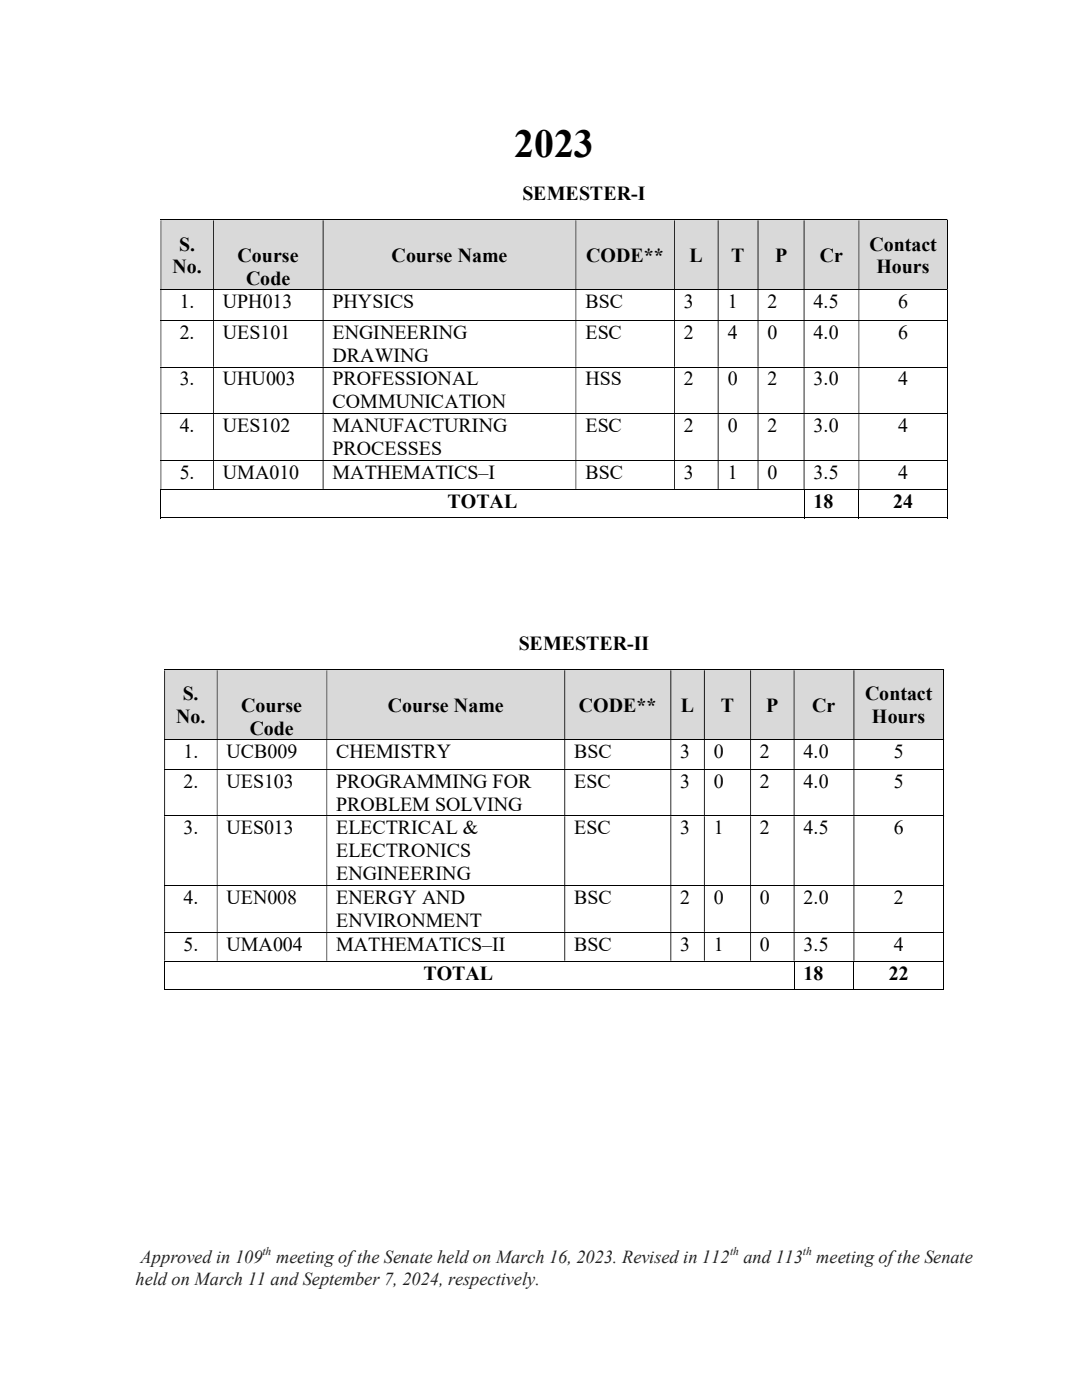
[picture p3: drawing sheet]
<svg xmlns="http://www.w3.org/2000/svg" width="216mm" height="279mm" viewBox="0 0 216 279" stroke-linecap="round" stroke-linejoin="round" font-family="sans-serif">
<defs><g id="words">
<text font-size="7.9" x="102.6" y="31.3">2023</text>
<g font-size="4">
<text x="104.3" y="40">SEMESTER-I</text>
<text x="35.7" y="50">S.</text>
<text x="47.4" y="52.2">Course</text>
<text x="78.1" y="52.2">Course Name</text>
<text x="117" y="52.2">CODE**</text>
<text x="137.6" y="52.2">L</text>
<text x="145.9" y="52.2">T</text>
<text x="154.6" y="52.2">P</text>
<text x="163.6" y="52.2">Cr</text>
<text x="173.5" y="50">Contact</text>
<text x="34.4" y="54.6">No.</text>
<text x="49.1" y="56.8">Code</text>
<text x="174.9" y="54.6">Hours</text>
<text x="35.9" y="61.5">1.</text>
<text x="44.5" y="61.5">UPH013</text>
<text x="66.4" y="61.5">PHYSICS</text>
<text x="116.8" y="61.5">BSC</text>
<text x="136.5" y="61.5">3</text>
<text x="145.2" y="61.5">1</text>
<text x="153.2" y="61.5">2</text>
<text x="162.3" y="61.5">4.5</text>
<text x="179.2" y="61.5">6</text>
<text x="35.9" y="67.6">2.</text>
<text x="44.5" y="67.6">UES101</text>
<text x="66.4" y="67.6">ENGINEERING</text>
<text x="116.8" y="67.6">ESC</text>
<text x="136.5" y="67.6">2</text>
<text x="145.2" y="67.6">4</text>
<text x="153.2" y="67.6">0</text>
<text x="162.3" y="67.6">4.0</text>
<text x="179.2" y="67.6">6</text>
<text x="35.9" y="76.9">3.</text>
<text x="44.5" y="76.9">UHU003</text>
<text x="66.4" y="72.2">DRAWING</text>
<text x="66.4" y="76.9">PROFESSIONAL</text>
<text x="116.8" y="76.9">HSS</text>
<text x="136.5" y="76.9">2</text>
<text x="145.2" y="76.9">0</text>
<text x="153.2" y="76.9">2</text>
<text x="162.3" y="76.9">3.0</text>
<text x="179.2" y="76.9">4</text>
<text x="66.4" y="81.5">COMMUNICATION</text>
<text x="35.9" y="86.2">4.</text>
<text x="44.5" y="86.2">UES102</text>
<text x="66.4" y="86.2">MANUFACTURING</text>
<text x="116.8" y="86.2">ESC</text>
<text x="136.5" y="86.2">2</text>
<text x="145.2" y="86.2">0</text>
<text x="153.2" y="86.2">2</text>
<text x="162.3" y="86.2">3.0</text>
<text x="179.2" y="86.2">4</text>
<text x="35.9" y="95.5">5.</text>
<text x="44.5" y="95.5">UMA010</text>
<text x="66.4" y="90.8">PROCESSES</text>
<text x="66.4" y="95.5">MATHEMATICS–I</text>
<text x="116.8" y="95.5">BSC</text>
<text x="136.5" y="95.5">3</text>
<text x="145.2" y="95.5">1</text>
<text x="153.2" y="95.5">0</text>
<text x="162.3" y="95.5">3.5</text>
<text x="179.2" y="95.5">4</text>
<text x="89.3" y="101.4">TOTAL</text>
<text x="162.3" y="101.4">18</text>
<text x="178.2" y="101.4">24</text>
<text x="103.5" y="129.7">SEMESTER-II</text>
<text x="36.5" y="139.7">S.</text>
<text x="48.1" y="142.1">Course</text>
<text x="77.4" y="142.1">Course Name</text>
<text x="115.5" y="142.1">CODE**</text>
<text x="135.8" y="142.1">L</text>
<text x="143.8" y="142.1">T</text>
<text x="152.9" y="142.1">P</text>
<text x="162.1" y="142.1">Cr</text>
<text x="172.6" y="139.7">Contact</text>
<text x="35.2" y="144.3">No.</text>
<text x="49.8" y="146.6">Code</text>
<text x="174" y="144.3">Hours</text>
<text x="36.6" y="151.3">1.</text>
<text x="45.2" y="151.3">UCB009</text>
<text x="67.1" y="151.3">CHEMISTRY</text>
<text x="114.6" y="151.3">BSC</text>
<text x="135.7" y="151.3">3</text>
<text x="142.5" y="151.3">0</text>
<text x="151.6" y="151.3">2</text>
<text x="160.4" y="151.3">4.0</text>
<text x="178.4" y="151.3">5</text>
<text x="36.6" y="157.2">2.</text>
<text x="45.2" y="157.2">UES103</text>
<text x="67.1" y="157.2">PROGRAMMING FOR</text>
<text x="67.1" y="161.8">PROBLEM SOLVING</text>
<text x="114.6" y="157.2">ESC</text>
<text x="135.7" y="157.2">3</text>
<text x="142.5" y="157.2">0</text>
<text x="151.6" y="157.2">2</text>
<text x="160.4" y="157.2">4.0</text>
<text x="178.4" y="157.2">5</text>
<text x="36.6" y="166.5">3.</text>
<text x="45.2" y="166.5">UES013</text>
<text x="67.1" y="166.5">ELECTRICAL &amp;</text>
<text x="114.6" y="166.5">ESC</text>
<text x="135.7" y="166.5">3</text>
<text x="142.5" y="166.5">1</text>
<text x="151.6" y="166.5">2</text>
<text x="160.4" y="166.5">4.5</text>
<text x="178.4" y="166.5">6</text>
<text x="67.1" y="171.1">ELECTRONICS</text>
<text x="67.1" y="175.6">ENGINEERING</text>
<text x="36.6" y="180.4">4.</text>
<text x="45.2" y="180.4">UEN008</text>
<text x="67.1" y="180.4">ENERGY AND</text>
<text x="67.1" y="185">ENVIRONMENT</text>
<text x="114.6" y="180.4">BSC</text>
<text x="135.7" y="180.4">2</text>
<text x="142.5" y="180.4">0</text>
<text x="151.6" y="180.4">0</text>
<text x="160.4" y="180.4">2.0</text>
<text x="178.4" y="180.4">2</text>
<text x="36.6" y="189.7">5.</text>
<text x="45.2" y="189.7">UMA004</text>
<text x="67.1" y="189.7">MATHEMATICS–II</text>
<text x="114.6" y="189.7">BSC</text>
<text x="135.7" y="189.7">3</text>
<text x="142.5" y="189.7">1</text>
<text x="151.6" y="189.7">0</text>
<text x="160.4" y="189.7">3.5</text>
<text x="178.4" y="189.7">4</text>
<text x="84.5" y="195.6">TOTAL</text>
<text x="160.4" y="195.6">18</text>
<text x="177.3" y="195.6">22</text>
</g>
<g font-size="3.7" fill="#222">
<text x="27.1" y="256.5">held on March 11 and September 7, 2024, respectively.</text>
<text x="28.1" y="252">Approved in 109</text>
<text x="55.1" y="252">meeting of the Senate held on March 16, 2023. Revised in 112</text>
<text x="148.3" y="252">and 113</text>
<text x="162.9" y="252">meeting of the Senate</text>
</g>
<g font-size="2.3" fill="#222">
<text x="52.4" y="250.5">th</text>
<text x="145.7" y="250.5">th</text>
<text x="160.2" y="250.5">th</text>
</g>
</g></defs>
<g fill="#d9d9d9">
<path d="M32.2 44h10.3v13.7h-10.3z"/>
<path d="M34 46.3h6.7v4.5h-6.7z"/>
<path d="M34 50.8h6.7v4.6h-6.7z"/>
<path d="M42.7 44h21.7v13.7h-21.7z"/>
<path d="M44.5 44h18.1v4.6h-18.1z"/>
<path d="M44.5 48.6h18.1v4.5h-18.1z"/>
<path d="M44.5 53.1h18.1v4.6h-18.1z"/>
<path d="M64.6 44h50.3v13.7h-50.3z"/>
<path d="M66.4 48.6h46.6v4.5h-46.6z"/>
<path d="M115 44h19.5v13.7h-19.5z"/>
<path d="M116.8 48.6h15.9v4.5h-15.9z"/>
<path d="M134.7 44h8.5v13.7h-8.5z"/>
<path d="M136.5 48.6h4.9v4.5h-4.9z"/>
<path d="M143.4 44h7.8v13.7h-7.8z"/>
<path d="M145.2 48.6h4.2v4.5h-4.2z"/>
<path d="M151.3 44h9.1v13.7h-9.1z"/>
<path d="M153.2 48.6h5.3v4.5h-5.3z"/>
<path d="M160.5 44h10.8v13.7h-10.8z"/>
<path d="M162.3 48.6h7.2v4.5h-7.2z"/>
<path d="M171.4 44h17.6v13.7h-17.6z"/>
<path d="M173.3 46.3h13.9v4.5h-13.9z"/>
<path d="M173.3 50.8h13.9v4.6h-13.9z"/>
</g>
<path d="M32 43.9h157M189.1 44v13.7" fill="none" stroke="#000" stroke-width=".2"/>
<path d="M189 43.8h.1v.2h-.1zM32 44h.2v13.7h-.2zM42.5 44h.2v13.7h-.2zM64.4 44h.2v13.7h-.2zM114.9 44h.1v13.7h-.1zM134.5 44h.2v13.7h-.2zM143.2 44h.2v13.7h-.2zM151.2 44h.1v13.7h-.1zM160.4 44h.1v13.7h-.1zM171.3 44h.1v13.7h-.1z" fill-rule="evenodd" fill="#000"/>
<g fill="#fff">
<path d="M32.2 57.9h10.3v6h-10.3z"/>
<path d="M34 57.9h6.7v4.6h-6.7z"/>
<path d="M42.7 57.9h21.7v6h-21.7z"/>
<path d="M44.5 57.9h18.1v4.6h-18.1z"/>
<path d="M64.6 57.9h50.3v6h-50.3z"/>
<path d="M66.4 57.9h46.6v4.6h-46.6z"/>
<path d="M115 57.9h19.5v6h-19.5z"/>
<path d="M116.8 57.9h15.9v4.6h-15.9z"/>
<path d="M134.7 57.9h8.5v6h-8.5z"/>
<path d="M136.5 57.9h4.9v4.6h-4.9z"/>
<path d="M143.4 57.9h7.8v6h-7.8z"/>
<path d="M145.2 57.9h4.2v4.6h-4.2z"/>
<path d="M151.3 57.9h9.1v6h-9.1z"/>
<path d="M153.2 57.9h5.3v4.6h-5.3z"/>
<path d="M160.5 57.9h10.8v6h-10.8z"/>
<path d="M162.3 57.9h7.2v4.6h-7.2z"/>
<path d="M171.4 57.9h17.6v6h-17.6z"/>
<path d="M173.3 57.9h13.9v4.6h-13.9z"/>
</g>
<path d="M32 57.8h157M189.1 57.9v6" fill="none" stroke="#000" stroke-width=".2"/>
<path d="M189 57.7h.1v.2h-.1zM32 57.9h.2v6h-.2zM42.5 57.9h.2v6h-.2zM64.4 57.9h.2v6h-.2zM114.9 57.9h.1v6h-.1zM134.5 57.9h.2v6h-.2zM143.2 57.9h.2v6h-.2zM151.2 57.9h.1v6h-.1zM160.4 57.9h.1v6h-.1zM171.3 57.9h.1v6h-.1z" fill-rule="evenodd" fill="#000"/>
<g fill="#fff">
<path d="M32.2 64h10.3v9.2h-10.3z"/>
<path d="M34 64h6.7v4.6h-6.7z"/>
<path d="M42.7 64h21.7v9.2h-21.7z"/>
<path d="M44.5 64h18.1v4.6h-18.1z"/>
<path d="M64.6 64h50.3v9.2h-50.3z"/>
<path d="M66.4 64h46.6v4.6h-46.6z"/>
<path d="M66.4 68.6h46.6v4.6h-46.6z"/>
<path d="M115 64h19.5v9.2h-19.5z"/>
<path d="M116.8 64h15.9v4.6h-15.9z"/>
<path d="M134.7 64h8.5v9.2h-8.5z"/>
<path d="M136.5 64h4.9v4.6h-4.9z"/>
<path d="M143.4 64h7.8v9.2h-7.8z"/>
<path d="M145.2 64h4.2v4.6h-4.2z"/>
<path d="M151.3 64h9.1v9.2h-9.1z"/>
<path d="M153.2 64h5.3v4.6h-5.3z"/>
<path d="M160.5 64h10.8v9.2h-10.8z"/>
<path d="M162.3 64h7.2v4.6h-7.2z"/>
<path d="M171.4 64h17.6v9.2h-17.6z"/>
<path d="M173.3 64h13.9v4.6h-13.9z"/>
</g>
<path d="M32 63.9h157M189.1 64v9.2" fill="none" stroke="#000" stroke-width=".2"/>
<path d="M189 63.9h.1v.1h-.1zM32 64h.2v9.2h-.2zM42.5 64h.2v9.2h-.2zM64.4 64h.2v9.2h-.2zM114.9 64h.1v9.2h-.1zM134.5 64h.2v9.2h-.2zM143.2 64h.2v9.2h-.2zM151.2 64h.1v9.2h-.1zM160.4 64h.1v9.2h-.1zM171.3 64h.1v9.2h-.1z" fill-rule="evenodd" fill="#000"/>
<g fill="#fff">
<path d="M32.2 73.3h10.3v9.2h-10.3z"/>
<path d="M34 73.3h6.7v4.6h-6.7z"/>
<path d="M42.7 73.3h21.7v9.2h-21.7z"/>
<path d="M44.5 73.3h18.1v4.6h-18.1z"/>
<path d="M64.6 73.3h50.3v9.2h-50.3z"/>
<path d="M66.4 73.3h46.6v4.6h-46.6z"/>
<path d="M66.4 77.9h46.6v4.6h-46.6z"/>
<path d="M115 73.3h19.5v9.2h-19.5z"/>
<path d="M116.8 73.3h15.9v4.6h-15.9z"/>
<path d="M134.7 73.3h8.5v9.2h-8.5z"/>
<path d="M136.5 73.3h4.9v4.6h-4.9z"/>
<path d="M143.4 73.3h7.8v9.2h-7.8z"/>
<path d="M145.2 73.3h4.2v4.6h-4.2z"/>
<path d="M151.3 73.3h9.1v9.2h-9.1z"/>
<path d="M153.2 73.3h5.3v4.6h-5.3z"/>
<path d="M160.5 73.3h10.8v9.2h-10.8z"/>
<path d="M162.3 73.3h7.2v4.6h-7.2z"/>
<path d="M171.4 73.3h17.6v9.2h-17.6z"/>
<path d="M173.3 73.3h13.9v4.6h-13.9z"/>
</g>
<path d="M32 73.3h157M189.1 73.3v9.2" fill="none" stroke="#000" stroke-width=".2"/>
<path d="M189 73.2h.1v.1h-.1zM32 73.3h.2v9.2h-.2zM42.5 73.3h.2v9.2h-.2zM64.4 73.3h.2v9.2h-.2zM114.9 73.3h.1v9.2h-.1zM134.5 73.3h.2v9.2h-.2zM143.2 73.3h.2v9.2h-.2zM151.2 73.3h.1v9.2h-.1zM160.4 73.3h.1v9.2h-.1zM171.3 73.3h.1v9.2h-.1z" fill-rule="evenodd" fill="#000"/>
<g fill="#fff">
<path d="M32.2 82.6h10.3v9.2h-10.3z"/>
<path d="M34 82.6h6.7v4.6h-6.7z"/>
<path d="M42.7 82.6h21.7v9.2h-21.7z"/>
<path d="M44.5 82.6h18.1v4.6h-18.1z"/>
<path d="M64.6 82.6h50.3v9.2h-50.3z"/>
<path d="M66.4 82.6h46.6v4.6h-46.6z"/>
<path d="M66.4 87.2h46.6v4.6h-46.6z"/>
<path d="M115 82.6h19.5v9.2h-19.5z"/>
<path d="M116.8 82.6h15.9v4.6h-15.9z"/>
<path d="M134.7 82.6h8.5v9.2h-8.5z"/>
<path d="M136.5 82.6h4.9v4.6h-4.9z"/>
<path d="M143.4 82.6h7.8v9.2h-7.8z"/>
<path d="M145.2 82.6h4.2v4.6h-4.2z"/>
<path d="M151.3 82.6h9.1v9.2h-9.1z"/>
<path d="M153.2 82.6h5.3v4.6h-5.3z"/>
<path d="M160.5 82.6h10.8v9.2h-10.8z"/>
<path d="M162.3 82.6h7.2v4.6h-7.2z"/>
<path d="M171.4 82.6h17.6v9.2h-17.6z"/>
<path d="M173.3 82.6h13.9v4.6h-13.9z"/>
</g>
<path d="M32 82.6h157M189.1 82.6v9.2" fill="none" stroke="#000" stroke-width=".2"/>
<path d="M189 82.5h.1v.1h-.1zM32 82.6h.2v9.2h-.2zM42.5 82.6h.2v9.2h-.2zM64.4 82.6h.2v9.2h-.2zM114.9 82.6h.1v9.2h-.1zM134.5 82.6h.2v9.2h-.2zM143.2 82.6h.2v9.2h-.2zM151.2 82.6h.1v9.2h-.1zM160.4 82.6h.1v9.2h-.1zM171.3 82.6h.1v9.2h-.1z" fill-rule="evenodd" fill="#000"/>
<g fill="#fff">
<path d="M32.2 91.9h10.3v5.7h-10.3z"/>
<path d="M34 91.9h6.7v4.6h-6.7z"/>
<path d="M42.7 91.9h21.7v5.7h-21.7z"/>
<path d="M44.5 91.9h18.1v4.6h-18.1z"/>
<path d="M64.6 91.9h50.3v5.7h-50.3z"/>
<path d="M66.4 91.9h46.6v4.6h-46.6z"/>
<path d="M115 91.9h19.5v5.7h-19.5z"/>
<path d="M116.8 91.9h15.9v4.6h-15.9z"/>
<path d="M134.7 91.9h8.5v5.7h-8.5z"/>
<path d="M136.5 91.9h4.9v4.6h-4.9z"/>
<path d="M143.4 91.9h7.8v5.7h-7.8z"/>
<path d="M145.2 91.9h4.2v4.6h-4.2z"/>
<path d="M151.3 91.9h9.1v5.7h-9.1z"/>
<path d="M153.2 91.9h5.3v4.6h-5.3z"/>
<path d="M160.5 91.9h10.8v5.7h-10.8z"/>
<path d="M162.3 91.9h7.2v4.6h-7.2z"/>
<path d="M171.4 91.9h17.6v5.7h-17.6z"/>
<path d="M173.3 91.9h13.9v4.6h-13.9z"/>
</g>
<path d="M32 91.9h157M189.1 91.9v5.7" fill="none" stroke="#000" stroke-width=".2"/>
<path d="M189 91.8h.1v.1h-.1zM32 91.9h.2v5.7h-.2zM42.5 91.9h.2v5.7h-.2zM64.4 91.9h.2v5.7h-.2zM114.9 91.9h.1v5.7h-.1zM134.5 91.9h.2v5.7h-.2zM143.2 91.9h.2v5.7h-.2zM151.2 91.9h.1v5.7h-.1zM160.4 91.9h.1v5.7h-.1zM171.3 91.9h.1v5.7h-.1z" fill-rule="evenodd" fill="#000"/>
<g fill="#fff">
<path d="M32.2 97.7h128.2v5.6h-128.2z"/>
<path d="M34 97.7h124.5v4.6h-124.5z"/>
<path d="M160.5 97.7h10.8v5.6h-10.8z"/>
<path d="M162.3 97.7h7.2v4.6h-7.2z"/>
<path d="M171.4 97.7h17.6v5.6h-17.6z"/>
<path d="M173.3 97.7h13.9v4.6h-13.9z"/>
</g>
<path d="M32 97.7h157M32.1 97.7v5.8M160.4 97.7v5.8M171.4 97.7v5.8M189.1 97.7v5.8M32 103.4h128.4M160.5 103.4h10.8M171.4 103.4h17.6" fill="none" stroke="#000" stroke-width=".2"/>
<path d="M189 97.6h.1v.1h-.1zM189 103.3h.1v.2h-.1z" fill="#000"/>
<g fill="#d9d9d9">
<path d="M32.9 133.8h10.3v13.7h-10.3z"/>
<path d="M34.8 136.1h6.6v4.5h-6.6z"/>
<path d="M34.8 140.6h6.6v4.6h-6.6z"/>
<path d="M43.4 133.8h21.7v13.7h-21.7z"/>
<path d="M45.2 133.8h18.1v4.5h-18.1z"/>
<path d="M45.2 138.3h18.1v4.7h-18.1z"/>
<path d="M45.2 143h18.1v4.5h-18.1z"/>
<path d="M65.3 133.8h47.3v13.7h-47.3z"/>
<path d="M67.1 138.3h43.7v4.7h-43.7z"/>
<path d="M112.8 133.8h20.9v13.7h-20.9z"/>
<path d="M114.6 138.3h17.4v4.7h-17.4z"/>
<path d="M133.9 133.8h6.6v13.7h-6.6z"/>
<path d="M135.7 138.3h2.9v4.7h-2.9z"/>
<path d="M140.6 133.8h9v13.7h-9z"/>
<path d="M142.5 138.3h5.4v4.7h-5.4z"/>
<path d="M149.9 133.8h8.5v13.7h-8.5z"/>
<path d="M151.6 138.3h4.9v4.7h-4.9z"/>
<path d="M158.5 133.8h11.8v13.7h-11.8z"/>
<path d="M160.4 138.3h8.1v4.7h-8.1z"/>
<path d="M170.5 133.8h17.7v13.7h-17.7z"/>
<path d="M172.3 136.1h14.1v4.5h-14.1z"/>
<path d="M172.3 140.6h14.1v4.6h-14.1z"/>
</g>
<path d="M32.8 133.7h155.4M188.3 133.8v13.7" fill="none" stroke="#000" stroke-width=".2"/>
<path d="M188.2 133.6h.2v.2h-.2zM32.8 133.8h.1v13.7h-.1zM43.3 133.8h.1v13.7h-.1zM65.2 133.8h.1v13.7h-.1zM112.6 133.8h.2v13.7h-.2zM133.8 133.8h.1v13.7h-.1zM140.5 133.8h.1v13.7h-.1zM149.7 133.8h.2v13.7h-.2zM158.4 133.8h.1v13.7h-.1zM170.3 133.8h.2v13.7h-.2z" fill-rule="evenodd" fill="#000"/>
<g fill="#fff">
<path d="M32.9 147.7h10.3v5.8h-10.3z"/>
<path d="M34.8 147.7h6.6v4.5h-6.6z"/>
<path d="M43.4 147.7h21.7v5.8h-21.7z"/>
<path d="M45.2 147.7h18.1v4.5h-18.1z"/>
<path d="M65.3 147.7h47.3v5.8h-47.3z"/>
<path d="M67.1 147.7h43.7v4.5h-43.7z"/>
<path d="M112.8 147.7h20.9v5.8h-20.9z"/>
<path d="M114.6 147.7h17.4v4.5h-17.4z"/>
<path d="M133.9 147.7h6.6v5.8h-6.6z"/>
<path d="M135.7 147.7h2.9v4.5h-2.9z"/>
<path d="M140.6 147.7h9v5.8h-9z"/>
<path d="M142.5 147.7h5.4v4.5h-5.4z"/>
<path d="M149.9 147.7h8.5v5.8h-8.5z"/>
<path d="M151.6 147.7h4.9v4.5h-4.9z"/>
<path d="M158.5 147.7h11.8v5.8h-11.8z"/>
<path d="M160.4 147.7h8.1v4.5h-8.1z"/>
<path d="M170.5 147.7h17.7v5.8h-17.7z"/>
<path d="M172.3 147.7h14.1v4.5h-14.1z"/>
</g>
<path d="M32.8 147.6h155.4M188.3 147.7v5.8" fill="none" stroke="#000" stroke-width=".2"/>
<path d="M188.2 147.5h.2v.2h-.2zM32.8 147.7h.1v5.8h-.1zM43.3 147.7h.1v5.8h-.1zM65.2 147.7h.1v5.8h-.1zM112.6 147.7h.2v5.8h-.2zM133.8 147.7h.1v5.8h-.1zM140.5 147.7h.1v5.8h-.1zM149.7 147.7h.2v5.8h-.2zM158.4 147.7h.1v5.8h-.1zM170.3 147.7h.2v5.8h-.2z" fill-rule="evenodd" fill="#000"/>
<g fill="#fff">
<path d="M32.9 153.6h10.3v9.2h-10.3z"/>
<path d="M34.8 153.6h6.6v4.6h-6.6z"/>
<path d="M43.4 153.6h21.7v9.2h-21.7z"/>
<path d="M45.2 153.6h18.1v4.6h-18.1z"/>
<path d="M65.3 153.6h47.3v9.2h-47.3z"/>
<path d="M67.1 153.6h43.7v4.6h-43.7z"/>
<path d="M67.1 158.2h43.7v4.6h-43.7z"/>
<path d="M112.8 153.6h20.9v9.2h-20.9z"/>
<path d="M114.6 153.6h17.4v4.6h-17.4z"/>
<path d="M133.9 153.6h6.6v9.2h-6.6z"/>
<path d="M135.7 153.6h2.9v4.6h-2.9z"/>
<path d="M140.6 153.6h9v9.2h-9z"/>
<path d="M142.5 153.6h5.4v4.6h-5.4z"/>
<path d="M149.9 153.6h8.5v9.2h-8.5z"/>
<path d="M151.6 153.6h4.9v4.6h-4.9z"/>
<path d="M158.5 153.6h11.8v9.2h-11.8z"/>
<path d="M160.4 153.6h8.1v4.6h-8.1z"/>
<path d="M170.5 153.6h17.7v9.2h-17.7z"/>
<path d="M172.3 153.6h14.1v4.6h-14.1z"/>
</g>
<path d="M32.8 153.5h155.4M188.3 153.6v9.2" fill="none" stroke="#000" stroke-width=".2"/>
<path d="M188.2 153.5h.2v.1h-.2zM32.8 153.6h.1v9.2h-.1zM43.3 153.6h.1v9.2h-.1zM65.2 153.6h.1v9.2h-.1zM112.6 153.6h.2v9.2h-.2zM133.8 153.6h.1v9.2h-.1zM140.5 153.6h.1v9.2h-.1zM149.7 153.6h.2v9.2h-.2zM158.4 153.6h.1v9.2h-.1zM170.3 153.6h.2v9.2h-.2z" fill-rule="evenodd" fill="#000"/>
<g fill="#fff">
<path d="M32.9 162.9h10.3v13.8h-10.3z"/>
<path d="M34.8 162.9h6.6v4.6h-6.6z"/>
<path d="M43.4 162.9h21.7v13.8h-21.7z"/>
<path d="M45.2 162.9h18.1v4.6h-18.1z"/>
<path d="M65.3 162.9h47.3v13.8h-47.3z"/>
<path d="M67.1 162.9h43.7v4.6h-43.7z"/>
<path d="M67.1 167.5h43.7v4.6h-43.7z"/>
<path d="M67.1 172.1h43.7v4.6h-43.7z"/>
<path d="M112.8 162.9h20.9v13.8h-20.9z"/>
<path d="M114.6 162.9h17.4v4.6h-17.4z"/>
<path d="M133.9 162.9h6.6v13.8h-6.6z"/>
<path d="M135.7 162.9h2.9v4.6h-2.9z"/>
<path d="M140.6 162.9h9v13.8h-9z"/>
<path d="M142.5 162.9h5.4v4.6h-5.4z"/>
<path d="M149.9 162.9h8.5v13.8h-8.5z"/>
<path d="M151.6 162.9h4.9v4.6h-4.9z"/>
<path d="M158.5 162.9h11.8v13.8h-11.8z"/>
<path d="M160.4 162.9h8.1v4.6h-8.1z"/>
<path d="M170.5 162.9h17.7v13.8h-17.7z"/>
<path d="M172.3 162.9h14.1v4.6h-14.1z"/>
</g>
<path d="M32.8 162.8h155.4M188.3 162.9v13.8" fill="none" stroke="#000" stroke-width=".2"/>
<path d="M188.2 162.8h.2v.1h-.2zM32.8 162.9h.1v13.8h-.1zM43.3 162.9h.1v13.8h-.1zM65.2 162.9h.1v13.8h-.1zM112.6 162.9h.2v13.8h-.2zM133.8 162.9h.1v13.8h-.1zM140.5 162.9h.1v13.8h-.1zM149.7 162.9h.2v13.8h-.2zM158.4 162.9h.1v13.8h-.1zM170.3 162.9h.2v13.8h-.2z" fill-rule="evenodd" fill="#000"/>
<g fill="#fff">
<path d="M32.9 176.8h10.3v9.2h-10.3z"/>
<path d="M34.8 176.8h6.6v4.6h-6.6z"/>
<path d="M43.4 176.8h21.7v9.2h-21.7z"/>
<path d="M45.2 176.8h18.1v4.6h-18.1z"/>
<path d="M65.3 176.8h47.3v9.2h-47.3z"/>
<path d="M67.1 176.8h43.7v4.6h-43.7z"/>
<path d="M67.1 181.4h43.7v4.6h-43.7z"/>
<path d="M112.8 176.8h20.9v9.2h-20.9z"/>
<path d="M114.6 176.8h17.4v4.6h-17.4z"/>
<path d="M133.9 176.8h6.6v9.2h-6.6z"/>
<path d="M135.7 176.8h2.9v4.6h-2.9z"/>
<path d="M140.6 176.8h9v9.2h-9z"/>
<path d="M142.5 176.8h5.4v4.6h-5.4z"/>
<path d="M149.9 176.8h8.5v9.2h-8.5z"/>
<path d="M151.6 176.8h4.9v4.6h-4.9z"/>
<path d="M158.5 176.8h11.8v9.2h-11.8z"/>
<path d="M160.4 176.8h8.1v4.6h-8.1z"/>
<path d="M170.5 176.8h17.7v9.2h-17.7z"/>
<path d="M172.3 176.8h14.1v4.6h-14.1z"/>
</g>
<path d="M32.8 176.7h155.4M188.3 176.8v9.2" fill="none" stroke="#000" stroke-width=".2"/>
<path d="M188.2 176.7h.2v.1h-.2zM32.8 176.8h.1v9.2h-.1zM43.3 176.8h.1v9.2h-.1zM65.2 176.8h.1v9.2h-.1zM112.6 176.8h.2v9.2h-.2zM133.8 176.8h.1v9.2h-.1zM140.5 176.8h.1v9.2h-.1zM149.7 176.8h.2v9.2h-.2zM158.4 176.8h.1v9.2h-.1zM170.3 176.8h.2v9.2h-.2z" fill-rule="evenodd" fill="#000"/>
<g fill="#fff">
<path d="M32.9 186.1h10.3v5.6h-10.3z"/>
<path d="M34.8 186.1h6.6v4.6h-6.6z"/>
<path d="M43.4 186.1h21.7v5.6h-21.7z"/>
<path d="M45.2 186.1h18.1v4.6h-18.1z"/>
<path d="M65.3 186.1h47.3v5.6h-47.3z"/>
<path d="M67.1 186.1h43.7v4.6h-43.7z"/>
<path d="M112.8 186.1h20.9v5.6h-20.9z"/>
<path d="M114.6 186.1h17.4v4.6h-17.4z"/>
<path d="M133.9 186.1h6.6v5.6h-6.6z"/>
<path d="M135.7 186.1h2.9v4.6h-2.9z"/>
<path d="M140.6 186.1h9v5.6h-9z"/>
<path d="M142.5 186.1h5.4v4.6h-5.4z"/>
<path d="M149.9 186.1h8.5v5.6h-8.5z"/>
<path d="M151.6 186.1h4.9v4.6h-4.9z"/>
<path d="M158.5 186.1h11.8v5.6h-11.8z"/>
<path d="M160.4 186.1h8.1v4.6h-8.1z"/>
<path d="M170.5 186.1h17.7v5.6h-17.7z"/>
<path d="M172.3 186.1h14.1v4.6h-14.1z"/>
</g>
<path d="M32.8 186h155.4M188.3 186.1v5.6" fill="none" stroke="#000" stroke-width=".2"/>
<path d="M188.2 186h.2v.1h-.2zM32.8 186.1h.1v5.6h-.1zM43.3 186.1h.1v5.6h-.1zM65.2 186.1h.1v5.6h-.1zM112.6 186.1h.2v5.6h-.2zM133.8 186.1h.1v5.6h-.1zM140.5 186.1h.1v5.6h-.1zM149.7 186.1h.2v5.6h-.2zM158.4 186.1h.1v5.6h-.1zM170.3 186.1h.2v5.6h-.2z" fill-rule="evenodd" fill="#000"/>
<g fill="#fff">
<path d="M32.9 191.9h125.5v5.6h-125.5z"/>
<path d="M34.8 191.9h121.7v4.6h-121.7z"/>
<path d="M158.5 191.9h11.8v5.6h-11.8z"/>
<path d="M160.4 191.9h8.1v4.6h-8.1z"/>
<path d="M170.5 191.9h17.7v5.6h-17.7z"/>
<path d="M172.3 191.9h14.1v4.6h-14.1z"/>
</g>
<path d="M32.8 191.8h155.4M32.8 197.6h125.6M32.9 191.9v5.8M158.5 191.9v5.8M158.5 197.6h11.8M170.4 191.9v5.8M170.5 197.6h17.7M188.3 191.9v5.8" fill="none" stroke="#000" stroke-width=".2"/>
<path d="M188.2 191.7h.2v.2h-.2zM188.2 197.5h.2v.2h-.2z" fill="#000"/>
<use href="#words"/>
</svg>
